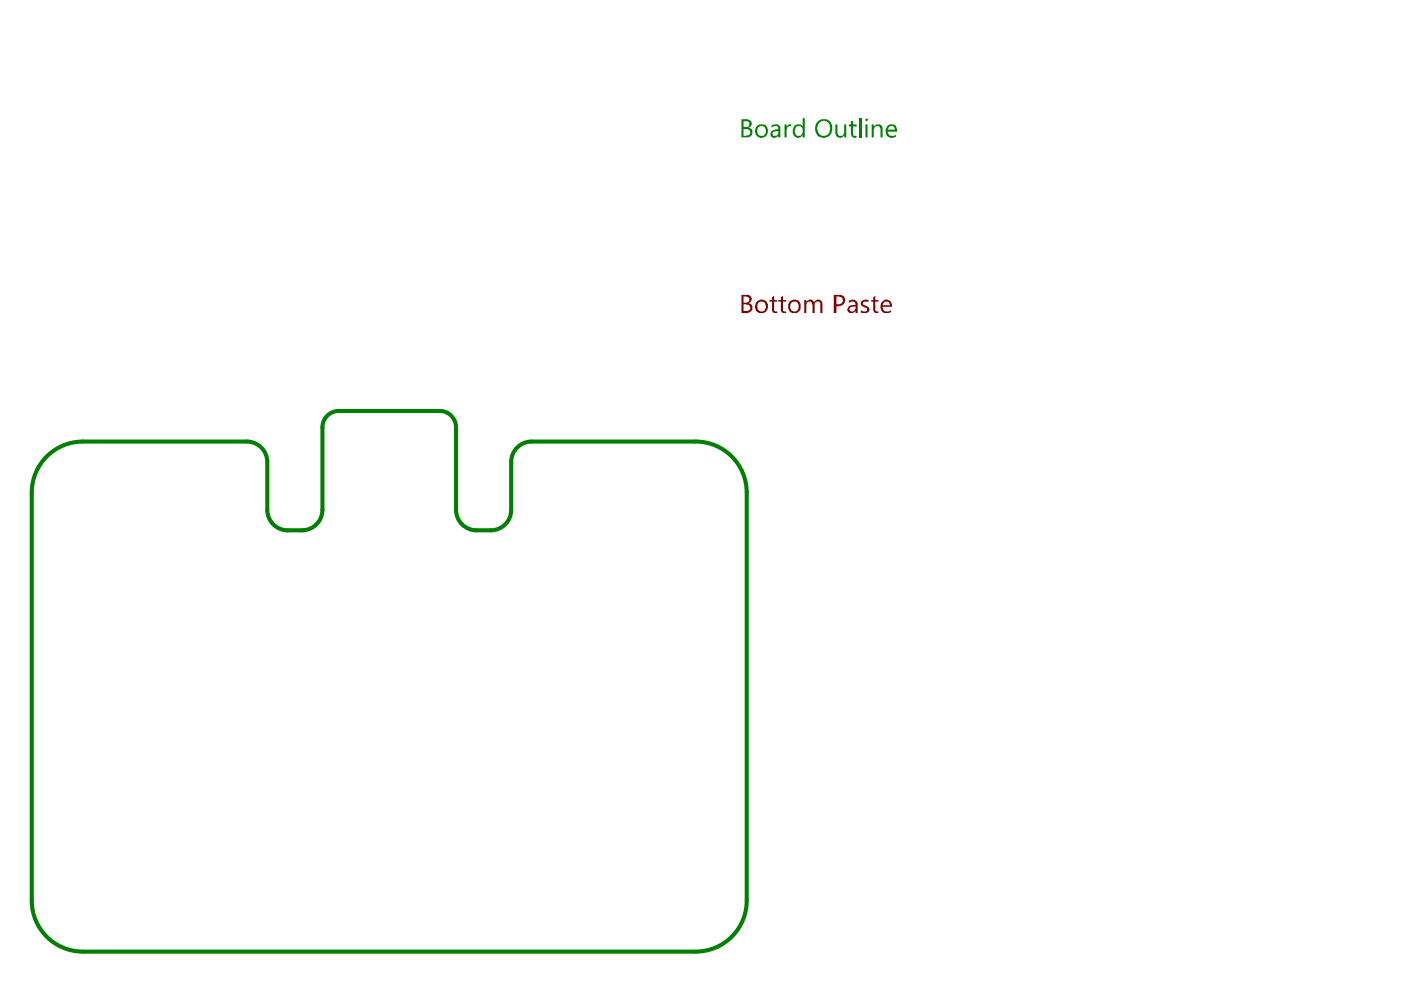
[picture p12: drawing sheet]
<svg xmlns="http://www.w3.org/2000/svg" width="297mm" height="210mm" viewBox="0 0 297 210" stroke-linecap="round" stroke-linejoin="round" font-family="sans-serif">
<path d="M17.5 93.6h34.8M56.7 97.9v10.2M68.4 90.6v17.5M71.8 87.1h21.4M96.7 90.6v17.5M108.4 97.9v10.2M112.7 93.6h34.8M6.7 104.4v86.6M61 112.4h3.2M101 112.4h3.1M158.3 104.5v86.5M17.6 201.8h129.9" fill="none" stroke="#008000" stroke-width=".87"/>
<g fill="#008000">
<path d="M166.3 26.4h.5v.5l.1-.1a.62 .62 0 0 1 .9-.4v.4h-.1a.31 .31 0 0 0-.4-.1 .31 .31 0 0 0-.2 .2l-.2 .1-.1 .4v1.7h-.5z"/>
<path d="M177.1 26.4h.5v1.6a.68 .68 0 0 0 .5 .8 .68 .68 0 0 0 .8-.4l.1-2h.4v2.7h-.4v-.4l-.1 .1a.89 .89 0 0 1-1 .4 .89 .89 0 0 1-.7-.7h-.1z"/>
<path d="M180.4 25.7l.5-.1v.8h.7v.4h-.7v1.8l.1 .2h.6v.3a.83 .83 0 0 1-1.2-.7v-1.6h-.4v-.4h.4z"/>
<path d="M157.6 25.7v1.2h.5a.62 .62 0 0 0 .8-.5 .62 .62 0 0 0-.7-.7zM157.6 27.4v1.4h.7v-.1a.59 .59 0 0 0 .8-.3l-.1-.8-.4-.2zM157.2 25.3h1.1a.94 .94 0 0 1 1 .6 .94 .94 0 0 1-.4 1.1l-.2 .1a.86 .86 0 0 1 .8 1.3l-.3 .5-.5 .2h-1.5z"/>
<path d="M160.7 27l-.1 .4a1.04 1.04 0 0 0 .2 1.1 1.04 1.04 0 0 0 1.1 .3 1.33 1.33 0 0 0 0-2l-.7-.1zM160.3 26.9a1.42 1.42 0 0 1 2-.3 1.42 1.42 0 0 1 .3 2 1.42 1.42 0 0 1-2 .3 1.54 1.54 0 0 1-.4-1.6z"/>
<path d="M163.8 28.1a.58 .58 0 0 0 .3 .7 .58 .58 0 0 0 .7-.1v-.1a.57 .57 0 0 0 .2-.8h-.6zM163.6 26.6a1.1 1.1 0 0 1 1.2-.2 1.1 1.1 0 0 1 .7 1v1.7h-.5v-.4a.86 .86 0 0 1-1.2 .4 .86 .86 0 0 1-.3-1.2l.4-.3 1.1-.2v-.3a.59 .59 0 0 0-1-.3l-.4 .2z"/>
<path d="M168.3 26.8a1.21 1.21 0 0 1 1.9 0v-1.7h.4v4h-.4v-.4a1.22 1.22 0 0 1-1.6 .3 1.22 1.22 0 0 1-.5-1.5zM168.6 27a1.65 1.65 0 0 0 .3 1.7 .88 .88 0 0 0 1.3-.8v-.4a.77 .77 0 0 0-.6-.8 .77 .77 0 0 0-.8 .3z"/>
<path d="M173.5 26.3a2.12 2.12 0 0 0 .5 2.4 1.44 1.44 0 0 0 2-1.6 1.38 1.38 0 0 0-.9-1.4 1.38 1.38 0 0 0-1.6 .6zM173.4 25.7a1.89 1.89 0 0 1 2.2-.2 1.89 1.89 0 0 1 .9 2.1 1.84 1.84 0 0 1-2.2 1.6 1.84 1.84 0 0 1-1.5-2.2l.1-.6z"/>
</g>
<path d="M182.4 25.1v4" fill="none" stroke="#008000" stroke-width=".44"/>
<g fill="#008000">
<path d="M184.8 26.4h.5v.4a1.02 1.02 0 0 1 1-.4 1.02 1.02 0 0 1 .8 .9v1.8h-.4v-1.5a.68 .68 0 0 0-.5-.9 .68 .68 0 0 0-.8 .7h-.1v1.7h-.5z"/>
<path d="M183.5 25.2a.32 .32 0 0 1 .4 0 .32 .32 0 0 1 0 .4 .32 .32 0 0 1-.4 0 .32 .32 0 0 1 0-.4zM183.5 26.4h.4v2.7h-.4z"/>
<path d="M188.4 26.9l-.2 .6h1.6l-.1-.2a.61 .61 0 0 0-.5-.6 .61 .61 0 0 0-.6 .2zM188.1 26.7a1.2 1.2 0 0 1 1.4-.3 1.2 1.2 0 0 1 .7 1.2v.3h-2v.1a1.06 1.06 0 0 0 1.8 .6v.3a1.33 1.33 0 0 1-1.6 .2 1.33 1.33 0 0 1-.6-1.5z"/>
</g>
<path d="M17.6 93.6a10.8 10.8 0 0 0-10.9 10.8M52.3 93.6a4.3 4.3 0 0 1 4.4 4.3M71.8 87.1a3.5 3.5 0 0 0-3.4 3.5M93.2 87.1a3.5 3.5 0 0 1 3.5 3.5M112.7 93.6a4.3 4.3 0 0 0-4.3 4.3M147.5 93.6a10.8 10.8 0 0 1 10.8 10.8M56.7 108.1a4.3 4.3 0 0 0 4.3 4.3M68.4 108.1a4.3 4.3 0 0 1-4.4 4.3M96.7 108.1a4.3 4.3 0 0 0 4.3 4.3M108.4 108.1a4.3 4.3 0 0 1-4.3 4.3M6.7 191a10.8 10.8 0 0 0 10.9 10.8M158.3 191a10.8 10.8 0 0 1-10.8 10.8" fill="none" stroke="#008000" stroke-width=".87"/>
<g fill="#800000">
<path d="M163.7 63l.4-.3v.9h.7v.4h-.7v1.5a.41 .41 0 0 0 .2 .5 .41 .41 0 0 0 .5-.1v.5h-.2a.66 .66 0 0 1-.9-.8v-1.6h-.6v-.4h.6z"/>
<path d="M165.6 63l.4-.3v.9h.7v.4h-.7v1.5a.41 .41 0 0 0 .2 .5 .41 .41 0 0 0 .5-.1v.5h-.3a.66 .66 0 0 1-.8-.8v-1.6h-.6v-.4h.6z"/>
<path d="M170.5 63.6h.5v.5a.89 .89 0 0 1 .8-.6 .89 .89 0 0 1 .8 .6 .92 .92 0 0 1 1.1-.6 .92 .92 0 0 1 .7 1.1v1.8h-.5v-1.7a.63 .63 0 0 0-.6-.8 .63 .63 0 0 0-.6 .8v1.7h-.4l-.1-1.9a.56 .56 0 0 0-.5-.5 .56 .56 0 0 0-.6 .4h-.1v2h-.5z"/>
<path d="M182.6 63.8l.7-.3 .9 .1v.5l-.6-.1a.4 .4 0 0 0-.5 .1 .4 .4 0 0 0 .1 .5 1.75 1.75 0 0 1 1.2 1.1 1.06 1.06 0 0 1-1.3 .7l-.6-.1v-.5l.3 .1a.58 .58 0 0 0 .8 .2 .58 .58 0 0 0 .2-.7l-.3-.2a.82 .82 0 0 1-.9-1.1z"/>
<path d="M185.1 63l.5-.3v.9h.6v.4h-.6v1.8h.1a.31 .31 0 0 0 .2 .2 .31 .31 0 0 0 .3-.1v.5h-.4a.57 .57 0 0 1-.7-.6v-1.8h-.4v-.4h.4z"/>
<path d="M157.6 62.9v1.3h.5a.63 .63 0 0 0 .8-.5 .63 .63 0 0 0-.5-.7zM157.6 64.5v1.4h.7a.68 .68 0 0 0 .8-.7 .68 .68 0 0 0-.9-.6v-.1zM157.2 62.5h1.1a.91 .91 0 0 1 1 .6 .91 .91 0 0 1-.3 1.1l-.3 .1a1.01 1.01 0 0 1 .8 1 1.01 1.01 0 0 1-.9 1v.1h-1.4z"/>
<path d="M160.7 64.2v.2a1.04 1.04 0 0 0 0 1.1 1.04 1.04 0 0 0 .9 .5h.1a1.1 1.1 0 0 0 .7-1.3 1.1 1.1 0 0 0-1.3-.7zM160.4 64a1.47 1.47 0 0 1 2.2 .1 1.54 1.54 0 0 1-.7 2.3 1.42 1.42 0 0 1-1.4-.4 1.42 1.42 0 0 1-.3-1.5z"/>
<path d="M167.7 64.3a1.4 1.4 0 0 0 .3 1.6h.1a.88 .88 0 0 0 1.2-1 .91 .91 0 0 0-.6-.9 .91 .91 0 0 0-1 .3zM167.3 64.1l.1-.1a1.39 1.39 0 0 1 1.8-.3 1.39 1.39 0 0 1 .5 1.7v.1a1.39 1.39 0 0 1-1.8 .8 1.39 1.39 0 0 1-.7-1.9z"/>
<path d="M177.3 62.9v1.6h.5a.79 .79 0 0 0 .8-.6 .79 .79 0 0 0-.5-.9zM176.8 62.5h1.1a1.14 1.14 0 0 1 1.2 .8 1.14 1.14 0 0 1-.4 1.3l-.3 .2-1.1 .1v1.5h-.5z"/>
<path d="M180.1 65.4a.61 .61 0 0 0 .5 .6 .61 .61 0 0 0 .7-.5h.1v-.6l-.9 .2zM180 63.7h.1a1.08 1.08 0 0 1 1.2-.1 1.08 1.08 0 0 1 .5 1v1.8h-.4v-.5a.94 .94 0 0 1-1 .5 .94 .94 0 0 1-.8-.9l.2-.1a.55 .55 0 0 1 .5-.6v-.1l1.1-.1a.78 .78 0 0 0-.6-.7 .78 .78 0 0 0-.8 .4z"/>
<path d="M187.2 64.3l-.1 .4h1.6a.72 .72 0 0 0-.4-.8 .72 .72 0 0 0-.8 .2zM186.9 64.1a1.22 1.22 0 0 1 1.4-.5 1.22 1.22 0 0 1 .8 1.2v.3h-2a.94 .94 0 0 0 .5 .8 .94 .94 0 0 0 1 0l.3-.2v.5a1.35 1.35 0 0 1-1.4 .1 1.35 1.35 0 0 1-.8-1.1v-.6z"/>
</g>
</svg>
